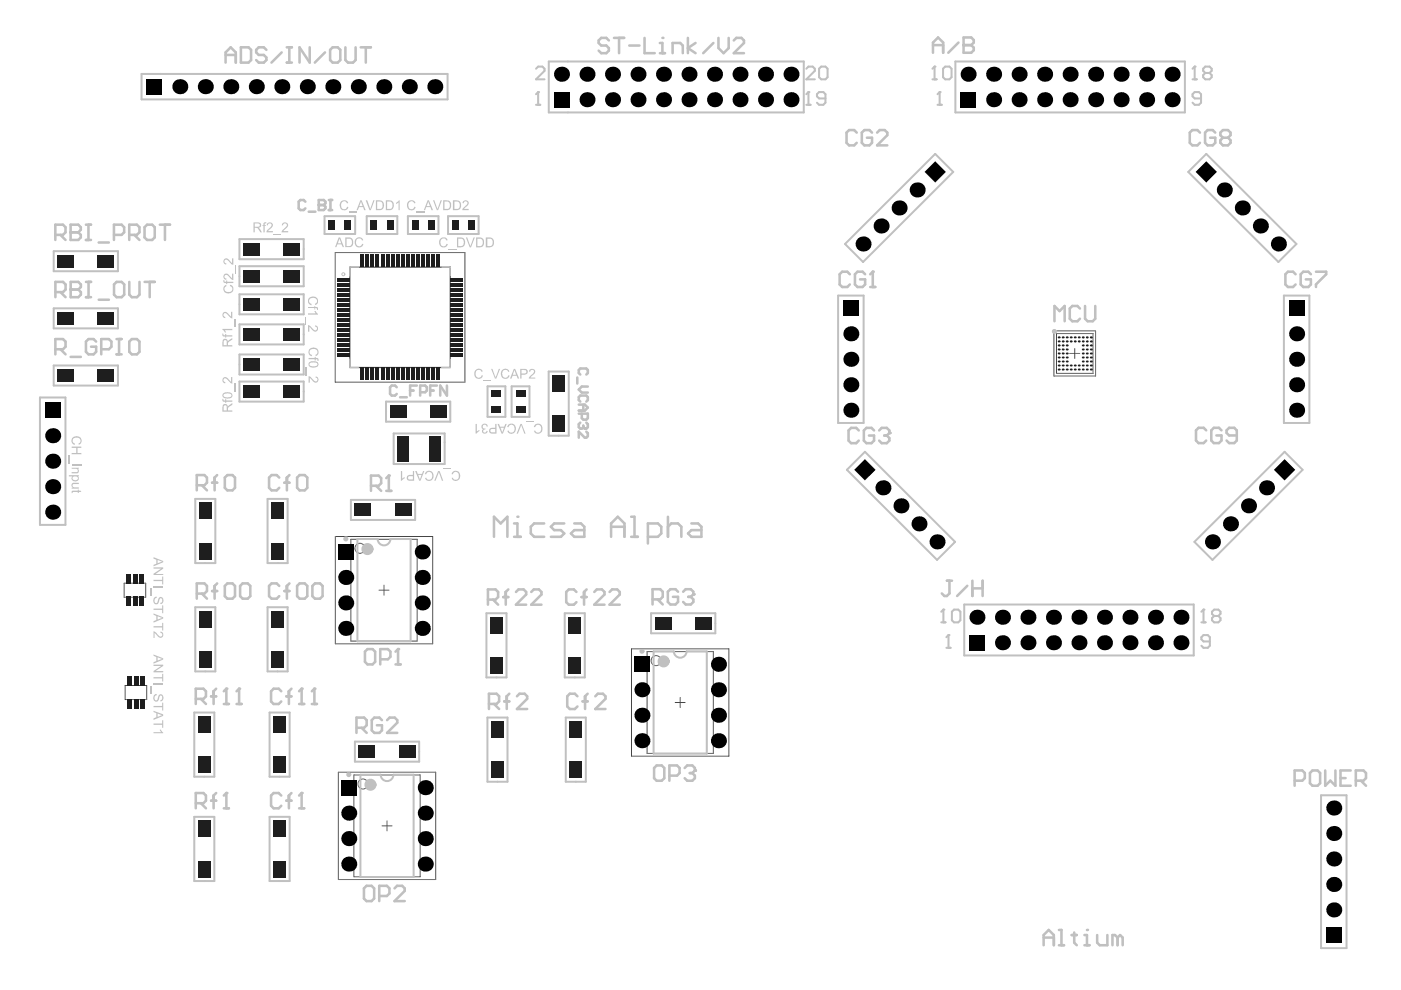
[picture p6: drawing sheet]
<svg xmlns="http://www.w3.org/2000/svg" width="297mm" height="210mm" viewBox="0 0 297 210" stroke-linecap="round" stroke-linejoin="round" font-family="sans-serif">
<g fill="none" stroke="#5a5a5a" stroke-width=".21">
<path d="M71.1 53.6h27.5v27.4h-27.5zM223.5 70.2h8.8v9.5h-8.8zM224 70.7h7.7v8.5h-7.7zM226.8 74.9h2.1M227.9 73.9v2.1M71.1 113.8h20.6v22.7h-20.6zM74.4 114.3h14v21.6h-14zM26.3 123.7h4.6v2.9h-4.6zM80.4 125.1h2.1M81.4 124.1v2.1M133.9 137.6h20.6v22.7h-20.6zM137.2 138.2h14v21.5h-14z"/>
<path d="M26.5 145.3h4.6v3h-4.6zM143.1 148.9h2.2M144.2 147.9v2.1M71.7 163.7h20.7v22.8h-20.7zM75 164.3h14.1v21.6h-14.1zM81 175.1h2.1M82.1 174v2.2"/>
<circle cx="76.3" cy="116.3" r="1.06"/>
<circle cx="139.1" cy="140.1" r="1.06"/>
<circle cx="76.9" cy="166.2" r="1.06"/>
</g>
<path d="M74.2 56.7h21.3v21.2h-21.3z" fill="none" stroke="#5a5a5a" stroke-width=".27"/>
<g fill="none" stroke="#c0c0c0" stroke-width=".43">
<path d="M30 15.7h64.9v5.4h-64.9zM114.1 19.5v2.7M116.3 13h54.1v10.8h-54.1zM202.6 13h48.6v10.8h-48.6zM113.6 22.2h.9M251.9 36.5l3.9-3.9 19.1 19.1-3.9 3.8zM11.4 53.3h13.6v4.2h-13.6zM50.8 50.7h13.6v4.3h-13.6zM50.8 56.4h13.6v4.3h-13.6zM68.8 45.8h6.5v3.8h-6.5zM77.7 45.8h6.5v3.8h-6.5zM86.5 45.8h6.5v3.8h-6.5z"/>
<path d="M95 45.8h6.5v3.8h-6.5zM179.2 51.7l19.1-19.1 3.8 3.9-19.1 19zM11.4 65.4h13.6v4.2h-13.6zM11.4 77.5h13.6v4.2h-13.6zM50.8 62.4h13.6v4.2h-13.6zM50.8 68.8h13.6v4.2h-13.6zM50.8 75.2h13.6v4.2h-13.6zM116.3 78.8h4.3v13.6h-4.3zM177.7 62.7h5.4v27h-5.4zM272.2 62.7h5.4v27h-5.4zM8.5 84.3h5.4v27h-5.4zM50.8 80.9h13.6v4.3h-13.6z"/>
<path d="M81.8 85.2h13.7v4.2h-13.7zM83.5 91.9h10.8v6.5h-10.8zM103.4 81.9h3.8v6.5h-3.8zM108.5 81.9h3.8v6.5h-3.8zM179.6 99.6l3.8-3.8 19.1 19.1-3.8 3.8zM41.4 105.8h4.3v13.6h-4.3zM56.7 105.8h4.3v13.6h-4.3zM74.4 106h13.6v4.2h-13.6zM80.1 114.3h-4.3v21.7h11.3v-21.7h-4.3M253.2 114.9l19.2-19.1 3.8 3.8-19.1 19.1zM41.4 128.7h4.3v13.7h-4.3zM56.7 128.7h4.3v13.7h-4.3z"/>
<path d="M103.1 130h4.3v13.6h-4.3zM119.7 130h4.3v13.6h-4.3zM138 130h13.7v4.3h-13.7zM142.9 138.1h-4.3v21.7h11.3v-21.7h-4.3M204.4 128.2h48.7v10.8h-48.7zM41.2 151.1h4.2v13.6h-4.2zM57.2 151.1h4.2v13.6h-4.2zM75.2 157.2h13.7v4.3h-13.7zM103.3 152.1h4.3v13.6h-4.3zM119.9 152.1h4.3v13.6h-4.3zM41.2 173.2h4.2v13.6h-4.2zM57.2 173.2h4.2v13.6h-4.2z"/>
<path d="M80.7 164.3h-4.3v21.7h11.3v-21.7h-4.3M280.1 168.6h5.4v32.4h-5.4z"/>
</g>
<path d="M76 56.7h-1.8v1.8M93.7 56.7h1.8v1.8M74.2 76.1v1.8h1.8M95.5 76.2v1.7h-1.8" fill="none" stroke="#c0c0c0" stroke-width=".27"/>
<circle cx="114.1" cy="19.5" r=".22" fill="#c0c0c0"/>
<path d="M113.6 14.6l.5-.5h.9l.4 .5v.4l-1.8 1.8h1.8M114.1 19.5l-.5 .5M200.6 137.4h.9M201.1 134.7v2.7" fill="none" stroke="#c0c0c0" stroke-width=".43"/>
<circle cx="201.1" cy="134.7" r=".22" fill="#c0c0c0"/>
<path d="M254.6 20.9h-1.3l-.5-.5v-.4l.5-.5h.9l.4 .5v1.8l-.4 .4h-.9l-.5-.4M201.1 134.7l-.5 .4" fill="none" stroke="#c0c0c0" stroke-width=".43"/>
<g fill="#c0c0c0">
<path d="M15.2 93l.5-.4 .7-.1a.92 .92 0 0 1 .9 .8 .92 .92 0 0 1-.6 1v-.3a.68 .68 0 0 0 .3-.8 .68 .68 0 0 0-.9-.4 .63 .63 0 0 0-.7 .5 .63 .63 0 0 0 .5 .7l-.2 .3-.4-.3-.2-.4z"/>
<path d="M15.2 94.7h2v.3h-.8v1h.8v.3h-2v-.3h1v-1h-1z"/>
<path d="M14.6 96.5h.2v1.7h-.2z"/>
</g>
<path d="M15.2 98.6h2" fill="none" stroke="#c0c0c0" stroke-width=".27"/>
<g fill="#c0c0c0">
<path d="M15.2 99.2h1.5v.2h-.2l.2 .4a.46 .46 0 0 1-.1 .5 .46 .46 0 0 1-.5 .1h-.9v-.3h.9a.36 .36 0 0 0 .4-.4 .36 .36 0 0 0-.5-.3h-.8z"/>
<path d="M15.2 102.5l.3-.1h1.2v.2h-.9a.38 .38 0 0 0-.4 .4 .38 .38 0 0 0 .5 .3h.8v.3h-1.5l.2-.3a.52 .52 0 0 1-.2-.8z"/>
<path d="M15.2 104.1l1.3-.1v-.2h.2v.2h.4l.1 .3h-.5v.2h-.2v-.2h-1l-.1 .2-.2 .1z"/>
<path d="M32.5 120.3h2.1v.3l-1.6 1.1h1.6v.2h-2.1v-.3l1.7-1h-1.7z"/>
<path d="M32.5 122.9h1.9v-.7h.2v1.7h-.2v-.7h-1.9z"/>
<path d="M14.6 100.7h2.1v.3h-.2l.2 .3a.74 .74 0 0 1-.8 .8 .74 .74 0 0 1-.7-.9l.2-.2h-.8zM15.5 101.1a.55 .55 0 0 0 .2 .7 .55 .55 0 0 0 .7-.2 .53 .53 0 0 0-.2-.6 .53 .53 0 0 0-.6 .1z"/>
<path d="M33.4 118.7v.7l1-.3zM32.5 118.1l2.1 .8v.3l-2.1 .9v-.3l.6-.3v-.8l-.6-.2z"/>
</g>
<path d="M32.5 124.4h2.1" fill="none" stroke="#c0c0c0" stroke-width=".27"/>
<g fill="#c0c0c0">
<path d="M32 124.7h.2v1.7h-.2z"/>
<path d="M32.6 126.8l.4-.3h.2l.1 .3a.59 .59 0 0 0-.5 .5 .59 .59 0 0 0 .3 .6l.3-.3 .1-.5a.59 .59 0 0 1 .8-.5 .59 .59 0 0 1 .4 .8l-.4 .6-.3 .1v-.3a.5 .5 0 0 0 .4-.5 .5 .5 0 0 0-.4-.5l-.3 .6a.64 .64 0 0 1-.7 .7 .64 .64 0 0 1-.5-.9z"/>
<path d="M32.5 129h1.9v-.7h.2v1.7h-.2v-.7h-1.9z"/>
<path d="M32.5 132.8h1.9v-.7h.2v1.6h-.2v-.7h-1.9z"/>
<path d="M32.5 133.9h.3l.6 .6a.53 .53 0 0 0 .5 .4 .53 .53 0 0 0 .5-.3l-.1-.4h-.3v-.3a.67 .67 0 0 1 .7 .6 .67 .67 0 0 1-.6 .7 .67 .67 0 0 1-.7-.4l-.6-.6v1.1h-.3z"/>
<path d="M32.5 140.9h2.1v.3l-1.6 1.1h1.6v.2h-2.1v-.2l1.7-1.1h-1.7z"/>
<path d="M32.5 143.6h1.9v-.7h.2v1.6h-.2v-.7h-1.9z"/>
<path d="M33.4 130.7v.7l1-.4zM32.5 130.1l2.1 .8v.2l-2.1 .9v-.3l.6-.2v-.9l-.6-.3z"/>
<path d="M33.4 139.4v.7l1-.4zM32.5 138.8l2.1 .8v.2l-2.1 .9v-.3l.6-.2v-.9l-.6-.3z"/>
</g>
<path d="M32.5 145h2.1" fill="none" stroke="#c0c0c0" stroke-width=".27"/>
<g fill="#c0c0c0">
<path d="M32 145.4h.2v1.6h-.2z"/>
<path d="M32.7 147.4l.5-.3 .1 .3a.55 .55 0 0 0-.5 .5 .55 .55 0 0 0 .4 .6l.2-.2 .2-.7a.57 .57 0 0 1 .7-.4 .57 .57 0 0 1 .4 .8v.1a.65 .65 0 0 1-.7 .6v-.3a.5 .5 0 0 0 .4-.5 .5 .5 0 0 0-.4-.4l-.3 .7a.62 .62 0 0 1-.8 .5 .62 .62 0 0 1-.4-.8z"/>
<path d="M32.5 149.7h1.9v-.7h.2v1.6h-.2v-.7h-1.9z"/>
<path d="M32.5 153.4h1.9v-.7h.2v1.6h-.2v-.6h-1.9z"/>
<path d="M32.5 155.2h1.7l-.4-.5h.3l.5 .8h-2.1z"/>
<path d="M33.4 151.3v.7l1-.4zM32.5 150.7l2.1 .8v.3l-2.1 .8v-.3l.6-.2v-.9l-.6-.2z"/>
</g>
<path d="M123 79.4l-.3-.3v-.6l.3-.4h1.3l.3 .4v.6l-.3 .3M122.4 80v1.3M122.7 87.7h1.9v1l-.3 .3h-.6l-.3-.3v-1M122.7 85.8h1.3l.6 .6-.6 .7h-1.3M123 85.1l-.3-.3v-.6l.3-.3h1.3l.3 .3v.6l-.3 .3M123.7 85.8v1.3M124.3 89.6l.3 .3v.7l-.3 .3h-.3M124.6 82h-1.2l-.7 .6 .7 .6h1.2" fill="none" stroke="#c0c0c0" stroke-width=".54"/>
<circle cx="124" cy="90.9" r=".27" fill="#c0c0c0"/>
<path d="M64.7 42.8l-.3-.4h-.7l-.4 .4v1.4l.4 .3h.7l.3-.3M65.5 44.9h1.4M67.6 42.4v2.1h1l.4-.3v-.4l-.4-.3h-1M123 89.6l-.3 .3v.7l.3 .3h.4l.3-.3M123.7 90.6l.3 .3M123.7 90.3v.3M124.3 91.5l.3 .3v.7l-.3 .3h-.3l-1.3-1.3v1.3" fill="none" stroke="#c0c0c0" stroke-width=".54"/>
<circle cx="67.6" cy="43.5" r=".27" fill="#c0c0c0"/>
<path d="M67.6 42.4h1l.4 .4v.3l-.4 .4h-1M69.7 42.4h.7M69.7 44.5h.7M70.1 42.4v2.1" fill="none" stroke="#c0c0c0" stroke-width=".54"/>
<path d="M199.6 132h.9M200 129.3v2.7" fill="none" stroke="#c0c0c0" stroke-width=".43"/>
<circle cx="200" cy="129.3" r=".22" fill="#c0c0c0"/>
<path d="M200 129.3l-.4 .4M201.8 129.7l.5-.4h.9l.4 .4v1.8l-.4 .5h-.9l-.5-.5zM254.7 132h.9M255.2 129.3v2.7" fill="none" stroke="#c0c0c0" stroke-width=".43"/>
<circle cx="255.2" cy="129.3" r=".22" fill="#c0c0c0"/>
<path d="M255.2 129.3l-.5 .4M257.4 130.6l-.4-.4v-.5l.4-.4h.9l.5 .4v.5l-.5 .4M257.4 130.6l-.4 .5v.4l.4 .5h.9l.5-.5v-.4l-.5-.5M257.4 130.6h.9" fill="none" stroke="#c0c0c0" stroke-width=".43"/>
<g fill="#c0c0c0">
<path d="M47.5 60.7l.5-.3v.3a.71 .71 0 0 0-.3 .9 .71 .71 0 0 0 1 .3 .63 .63 0 0 0 .6-.6 .63 .63 0 0 0-.6-.6l.1-.3 .3 .1 .4 .6a1.05 1.05 0 0 1-1.3 1.1 1.05 1.05 0 0 1-.7-1.5z"/>
<path d="M47.4 59.4h.2v.3h.4v-.2h.2v.2h1.3v.3h-1.3v.2l-.5-.2a.45 .45 0 0 1-.3-.6z"/>
<path d="M47.5 58.2l.2-.1a1.24 1.24 0 0 1 1.3 .8l.2 .1v-1h.3v1.4l-.6-.3-.3-.4a.49 .49 0 0 0-.6-.4 .49 .49 0 0 0-.4 .5l.2 .2h.2v.3l-.6-.3z"/>
<path d="M49.8 56.2h.2v1.7h-.2z"/>
<path d="M47.5 54.9a1.1 1.1 0 0 1 1.5 .7l.2 .2v-1h.3v1.3l-.5-.1-.4-.5a.5 .5 0 0 0-.5-.5 .5 .5 0 0 0-.5 .4v.3l.4 .2v.2l-.6-.4v-.4z"/>
<path d="M65.5 74.1l.4-.3 .7-.1a.92 .92 0 0 1 .9 .8 .92 .92 0 0 1-.6 1v-.3a.71 .71 0 0 0 .3-.9 .71 .71 0 0 0-1-.3 .63 .63 0 0 0-.6 .6 .63 .63 0 0 0 .6 .6l-.2 .3-.5-.4a.89 .89 0 0 1 0-1z"/>
<path d="M65.4 75.9h1.3v-.2l.5 .2a.45 .45 0 0 1 .3 .6h-.2v-.3h-.4v.2h-.2v-.2h-1.3z"/>
<path d="M64.8 78h.2v1.7h-.2z"/>
<path d="M65.4 79.8l.5 .1 .6 .7a.42 .42 0 0 0 .7 .1 .42 .42 0 0 0-.3-.6v-.3h.2l.3 .4a.66 .66 0 0 1-.3 .9 .66 .66 0 0 1-.9-.4l-.5-.6v1h-.3z"/>
<path d="M65.6 77.1a.68 .68 0 0 0 1 .6h.1a.46 .46 0 0 0 .6-.5 .46 .46 0 0 0-.7-.3h-.6zM65.6 76.8l.4-.2h.9a.66 .66 0 0 1 .6 .8 .66 .66 0 0 1-.8 .5h-.5a.85 .85 0 0 1-.8-.7z"/>
</g>
<path d="M171.4 19.5v2.7M171 22.2h.9" fill="none" stroke="#c0c0c0" stroke-width=".43"/>
<circle cx="171.4" cy="19.5" r=".22" fill="#c0c0c0"/>
<path d="M171 14.6l.4-.5h.9l.5 .5v.4l-1.8 1.8h1.8M171.4 19.5l-.4 .5M173.7 14.6l.4-.5h.9l.5 .5v1.8l-.5 .4h-.9l-.4-.4zM199.2 19.5v2.7M175 20.9h-1.3l-.5-.5v-.4l.5-.5h.9l.4 .5v1.8l-.4 .4h-.9l-.5-.4M198.8 22.2h.9" fill="none" stroke="#c0c0c0" stroke-width=".43"/>
<path d="M200.8 123.1h1M201.3 123.1v2.7l-.5 .6h-.6l-.5-.6M205.1 124.2l-2.2 2.2M206.2 123.1v3.3M206.2 124.7h2.1M208.3 123.1v3.3" fill="none" stroke="#c0c0c0" stroke-width=".54"/>
<circle cx="199.2" cy="19.5" r=".22" fill="#c0c0c0"/>
<path d="M197.7 16.8h.9M198.1 14.1v2.7M199.2 19.5l-.4 .5" fill="none" stroke="#c0c0c0" stroke-width=".43"/>
<circle cx="198.1" cy="14.1" r=".22" fill="#c0c0c0"/>
<path d="M198.1 14.1l-.4 .5M199.9 14.6l.5-.5h.9l.4 .5v1.8l-.4 .4h-.9l-.5-.4z" fill="none" stroke="#c0c0c0" stroke-width=".43"/>
<path d="M197.8 11.2v-2.2l1.1-1.1 1.1 1.1v2.2M197.8 9.6h2.2M203.2 9l-2.1 2.2M204.3 7.9v3.3h1.6l.6-.6v-.5l-.6-.5h-1.6" fill="none" stroke="#c0c0c0" stroke-width=".54"/>
<circle cx="204.3" cy="9.6" r=".27" fill="#c0c0c0"/>
<path d="M204.3 7.9h1.6l.6 .6v.5l-.6 .6h-1.6M254.4 28.1l-.5-.5h-1.1l-.5 .5v2.2l.5 .5h1.1l.5-.5M257.7 28.1l-.6-.5h-1.1l-.5 .5v2.2l.5 .5h1.1l.6-.5v-1.1h-1.1M259.3 29.2l-.6-.5v-.6l.6-.5h1.1l.5 .5v.6l-.5 .5M259.3 29.2l-.6 .5v.6l.6 .5h1.1l.5-.5v-.6l-.5-.5M259.3 29.2h1.1M255.7 91.2l-.5-.5h-1.1l-.5 .5v2.2l.5 .5h1.1l.5-.5M259 91.2l-.6-.5h-1l-.6 .5v2.2l.6 .5h1l.6-.5v-1.1h-1.1M262.2 92.3h-1.6l-.5-.5v-.6l.5-.5h1.1l.5 .5v2.2l-.5 .5h-1.1l-.5-.5" fill="none" stroke="#c0c0c0" stroke-width=".54"/>
<path d="M252.8 16.8h.9M253.3 14.1v2.7M256.5 136h-1.3l-.5-.4v-.5l.5-.4h.9l.4 .4v1.8l-.4 .5h-.9l-.5-.5" fill="none" stroke="#c0c0c0" stroke-width=".43"/>
<circle cx="253.3" cy="14.1" r=".22" fill="#c0c0c0"/>
<path d="M253.3 14.1l-.5 .5M255.5 15.5l-.4-.5v-.4l.4-.5h.9l.5 .5v.4l-.5 .5M255.5 15.5l-.4 .4v.5l.4 .4h.9l.5-.4v-.5l-.5-.4M255.5 15.5h.9" fill="none" stroke="#c0c0c0" stroke-width=".43"/>
<path d="M274.7 58.2l-.6-.6h-1l-.6 .6v2.1l.6 .6h1l.6-.6M277.9 58.2l-.5-.6h-1.1l-.5 .6v2.1l.5 .6h1.1l.5-.6v-1.1h-1M279 57.6h2.2v.6l-2.2 2.1v.6" fill="none" stroke="#c0c0c0" stroke-width=".54"/>
<g fill="#c0c0c0">
<path d="M47.1 70.7l.3 .1v.3h.3v-.3h.3v.3h1.3v.3h-1.3v.2h-.3v-.2h-.1a.42 .42 0 0 1-.5-.2 .42 .42 0 0 1 0-.5z"/>
<path d="M47.1 69.7h2.2v.3h-1.7l.4 .5h-.3z"/>
<path d="M49.6 67.6h.2v1.6h-.2z"/>
<path d="M47.3 66.3l.2-.1a.97 .97 0 0 1 1.2 .6l.3 .3v-1h.3v1.4l-.5-.2-.7-.7a.4 .4 0 0 0-.7 0 .4 .4 0 0 0 .4 .6l-.1 .3-.1-.1a.76 .76 0 0 1-.3-1.1z"/>
<path d="M47.1 84.5l.3 .1v.3h.3v-.3h.3v.3h1.3v.3h-1.3v.2l-.5-.2a.45 .45 0 0 1-.4-.7z"/>
<path d="M49.6 81.3h.2v1.8h-.2z"/>
<path d="M47.3 80.1h.1a.93 .93 0 0 1 1.3 .5l.3 .4v-1.1h.3v1.4l-.5-.2-.7-.7a.4 .4 0 0 0-.7 0 .4 .4 0 0 0 .4 .6l-.1 .3-.1-.1a.76 .76 0 0 1-.3-1.1z"/>
<path d="M65.4 63.4l.7-.5 .9 .1 .4 .5v.7l-.5 .5-.1-.3a.68 .68 0 0 0 .3-.9 .68 .68 0 0 0-.9-.3 .62 .62 0 0 0-.7 .6 .62 .62 0 0 0 .6 .6l-.2 .3-.5-.4z"/>
<path d="M65.3 65.1h1.4v-.2h.1v.2h.2a.45 .45 0 0 1 .4 .6h-.2v-.3l-.2-.1h-.2v.3h-.1v-.3h-1.4z"/>
<path d="M65.3 66.4h1.6l-.2-.3 .2-.1 .5 .7h-2.1z"/>
<path d="M64.8 67.2h.1v1.7h-.1z"/>
<path d="M65.3 68.9l.4 .2 .4 .4a.62 .62 0 0 0 .5 .5 .62 .62 0 0 0 .6-.2v-.4l-.4-.2v-.2h.1a.67 .67 0 0 1 .3 1.1 .67 .67 0 0 1-1.1-.2l-.5-.6v1h-.3z"/>
<path d="M47.5 72.2l-.1 1h.7v-.6a.36 .36 0 0 0-.2-.4 .36 .36 0 0 0-.4 0zM47.3 72.1a.59 .59 0 0 1 .6-.3 .59 .59 0 0 1 .4 .6l1-.7v.3l-1 .7v.5h1v.3h-2.2z"/>
<path d="M47.5 86l-.1 1h.7v-.6a.35 .35 0 0 0-.2-.4 .35 .35 0 0 0-.4 0zM47.3 85.9a.61 .61 0 0 1 .6-.2 .61 .61 0 0 1 .4 .5l1-.7v.3l-1 .7v.5h1v.3h-2.2z"/>
<path d="M47.5 83.6a.5 .5 0 0 0 0 .5 .5 .5 0 0 0 .6 .2h.3a.48 .48 0 0 0 .5-.2 .48 .48 0 0 0 .1-.5l-.6-.2zM47.3 83.5l.4-.3h.6a.7 .7 0 0 1 1 .6 .7 .7 0 0 1-1 .7h-.5a.65 .65 0 0 1-.5-1z"/>
</g>
<path d="M77.9 137.6h1.1l.5 .6v2.1l-.5 .6h-1.1l-.5-.6v-2.1zM80.6 139.8h1.6l.6-.6v-1l-.6-.6h-1.6v3.3M84.4 137.6v3.3M83.9 140.9h1M77.2 188.4l.5-.6h1.1l.5 .6v2.1l-.5 .6h-1.1l-.5-.6zM80.4 190h1.6l.6-.6v-1l-.6-.6h-1.6v3.3M83.6 188.4l.6-.6h1.1l.5 .6v.5l-2.2 2.2h2.2" fill="none" stroke="#c0c0c0" stroke-width=".54"/>
<circle cx="84.4" cy="137.6" r=".27" fill="#c0c0c0"/>
<path d="M78.7 103h1.6l.5-.5v-1.1l-.5-.6h-1.6v3.3M79.7 103l1.1 1.1M81.9 104.1h1.1M82.4 100.8v3.3M84.4 137.6l-.5 .6" fill="none" stroke="#c0c0c0" stroke-width=".54"/>
<circle cx="82.4" cy="100.8" r=".27" fill="#c0c0c0"/>
<path d="M82.4 100.8l-.5 .6" fill="none" stroke="#c0c0c0" stroke-width=".54"/>
<g fill="#c0c0c0">
<path d="M95.9 100.1l.4-.3 .7 .1 .3 .2 .3 .7-.2 .8a.94 .94 0 0 1-1.6-.3h.2a.7 .7 0 0 0 1 .3 .7 .7 0 0 0 .3-.9l-.1-.2a.6 .6 0 0 0-.6-.5 .6 .6 0 0 0-.6 .6l-.2-.1z"/>
<path d="M94 99.3h1.6v.1h-1.6z"/>
<path d="M92.9 99.9h.3l.8 2h-.3l-.7-1.8-.7 1.8h-.2z"/>
<path d="M90.2 100.1l.5-.3 .9 .2 .3 .6v.8l-.3 .3a.9 .9 0 0 1-1.5-.4h.3a.69 .69 0 0 0 1 .3 .69 .69 0 0 0 .2-1v-.2a.65 .65 0 0 0-.7-.4 .65 .65 0 0 0-.6 .6l-.2-.1z"/>
<path d="M85 99.9h.3v1.6l.5-.3v.2l-.6 .5h-.2z"/>
<path d="M88.7 100.7l.3 1 .4-1zM88 99.9h.3l.3 .6h.9l.2-.6h.3l-.8 2h-.3z"/>
<path d="M86.6 101.1a.34 .34 0 0 0-.1 .4 .34 .34 0 0 0 .4 .2h.6v-.7zM86.3 100.9l.5-.2h.7v-.8h.3v2h-1.1a.63 .63 0 0 1-.4-1z"/>
</g>
<path d="M84.1 82.1l-.3-.4h-.7l-.4 .4v1.4l.4 .4h.7l.3-.4M84.8 84.2h1.4M87 82.8h.7M88.4 81.7h-1.4v2.2M89.1 83.2h1l.4-.4v-.7l-.4-.4h-1v2.2M91.2 82.8h.7M92.6 81.7h-1.4v2.2M94.8 81.7v2.2l-1.5-2.2v2.2" fill="none" stroke="#c0c0c0" stroke-width=".54"/>
<g fill="#c0c0c0">
<path d="M55.9 47.3l.3-.2 .3 .1-.1 .2h-.3v.4h.3v.1h-.3v1.4h-.2v-1.4h-.3v-.1h.3z"/>
<path d="M56.6 47.4l.4-.2a.69 .69 0 0 1 .9 .5 .69 .69 0 0 1-.6 .8l-.5 .5h1.1v.3h-1.4l.2-.5 .4-.5a.5 .5 0 0 0 .5-.4 .5 .5 0 0 0-.4-.5l-.4 .1v.3h-.2z"/>
<path d="M58 49.6h1.6v.2h-1.6z"/>
<path d="M59.9 47.3l.3-.1 .7 .1a.9 .9 0 0 1-.5 1.4l-.3 .3h1v.3h-1.4l.2-.5 .4-.4a.55 .55 0 0 0 .5-.4 .55 .55 0 0 0-.3-.6h-.3l-.2 .4h-.3z"/>
<path d="M86.5 42.8l.5-.3a.76 .76 0 0 1 1.1 .6h-.3a.69 .69 0 0 0-1-.3 .69 .69 0 0 0-.2 1 .63 .63 0 0 0 .6 .6 .63 .63 0 0 0 .7-.6l.2 .2-.3 .5-.5 .1-.6-.1-.4-.7z"/>
<path d="M88.2 44.9h1.7v.3h-1.7z"/>
<path d="M91.8 42.5h.3l.6 1.8 .7-1.8h.3l-.8 2.1h-.3z"/>
<path d="M98.2 42.7l.5-.2a.65 .65 0 0 1 .7 .4 .65 .65 0 0 1-.4 .8l-.7 .6h1.1v.3h-1.4l.2-.5 .5-.5a.51 .51 0 0 0 .4-.3 .51 .51 0 0 0-.2-.6l-.5 .1-.1 .3h-.2z"/>
<path d="M72.2 42.8l.4-.3h.6l.5 .2 .2 .4h-.3a.71 .71 0 0 0-1-.3 .71 .71 0 0 0-.3 1 .63 .63 0 0 0 .7 .5 .63 .63 0 0 0 .6-.5l.3 .2-.4 .5-.5 .1-.6-.1-.4-.8z"/>
<path d="M74 44.9h1.6v.3h-1.6z"/>
<path d="M77.5 42.5h.4l.6 1.8 .7-1.8h.2l-.8 2.1h-.3z"/>
<path d="M84 43l.7-.5v2.1h-.2v-1.7l-.5 .4z"/>
<path d="M54 47.4v.7h.6a.36 .36 0 0 0 .5-.3 .36 .36 0 0 0-.4-.4zM53.7 47.2h1.1a.57 .57 0 0 1 .6 .6 .57 .57 0 0 1-.6 .5l.3 .2 .4 .8h-.3l-.5-.9-.4-.1h-.3v1h-.3z"/>
<path d="M90.8 42.7l-.3 1h.7zM90.7 42.5h.2l.9 2.1h-.3l-.2-.7h-1l-.2 .7h-.2z"/>
<path d="M94.2 42.7v1.6h.7a.83 .83 0 0 0 .5-.8 .83 .83 0 0 0-.7-.8zM94 42.5h1.1l.4 .4 .1 1-.3 .6-1.3 .1z"/>
<path d="M96.3 42.7v1.6l.9-.1 .3-.6a.7 .7 0 0 0-.7-.9zM96 42.5h1.2l.3 .2 .3 .5v.7l-.4 .6-1.4 .1z"/>
<path d="M76.5 42.7l-.3 1h.7zM76.4 42.5h.3l.8 2.1h-.3l-.2-.7h-.9l-.2 .7h-.3z"/>
<path d="M80 42.7v1.6h.8l.3-.5a.74 .74 0 0 0-.6-1.1zM79.7 42.5h1.1l.4 .2 .2 .7-.2 .9-.5 .3h-1z"/>
<path d="M82.1 42.7v1.6h.5a.8 .8 0 0 0 .6-.5 .8 .8 0 0 0-.2-.9l-.2-.2zM81.8 42.5h1.1l.5 .4 .1 1-.4 .6-1.3 .1z"/>
</g>
<g fill="none" stroke="#c0c0c0" stroke-width=".54">
<path d="M11.7 74.1h1.7l.5-.6v-1.1l-.5-.5h-1.7v3.2M12.8 74.1l1.1 1M15 75.7h2.1M20.4 72.4l-.6-.5h-1l-.6 .5v2.2l.6 .5h1l.6-.5v-1.1h-1.1M21.5 74.1h1.6l.5-.6v-1.1l-.5-.5h-1.6v3.2M24.7 71.9h1.1M24.7 75.1h1.1M25.2 71.9v3.2M27.4 72.4l.6-.5h1l.6 .5v2.2l-.6 .5h-1l-.6-.5zM41.5 170.3h1.6l.6-.5v-1.1l-.6-.6h-1.6v3.3M42.6 170.3l1.1 1.1M44.7 169.8h1.1"/>
<path d="M45.8 168.1l-.5 .6v2.7M47.5 171.4h1M48 168.1v3.3"/>
</g>
<circle cx="48" cy="168.1" r=".27" fill="#c0c0c0"/>
<path d="M48 168.1l-.5 .6M59.6 168.7l-.5-.6h-1.1l-.5 .6v2.1l.5 .6h1.1l.5-.6M60.7 169.8h1.1M61.8 168.1l-.5 .6v2.7M63.4 171.4h1.1M64 168.1v3.3" fill="none" stroke="#c0c0c0" stroke-width=".54"/>
<circle cx="64" cy="168.1" r=".27" fill="#c0c0c0"/>
<path d="M41.5 148.2h1.6l.6-.6v-1l-.6-.6h-1.6v3.3M42.6 148.2l1.1 1.1M44.7 147.6h1.1M45.8 146l-.5 .6v2.7M47.5 149.3h1M48 146v3.3M75.6 154.3h1.6l.5-.5v-1.1l-.5-.6h-1.6v3.3M76.7 154.3l1 1.1M81 152.7l-.6-.6h-1l-.6 .6v2.1l.6 .6h1l.6-.6v-1h-1.1M82.1 152.7l.5-.6h1.1l.5 .6v.5l-2.1 2.2h2.1M64 168.1l-.6 .6" fill="none" stroke="#c0c0c0" stroke-width=".54"/>
<circle cx="48" cy="146" r=".27" fill="#c0c0c0"/>
<path d="M48 146l-.5 .6M50.2 149.3h1M50.7 146v3.3" fill="none" stroke="#c0c0c0" stroke-width=".54"/>
<circle cx="50.7" cy="146" r=".27" fill="#c0c0c0"/>
<path d="M50.7 146l-.5 .6M59.6 146.6l-.5-.6h-1.1l-.5 .6v2.1l.5 .6h1.1l.5-.6M60.7 147.6h1.1M61.8 146l-.5 .6v2.7M63.4 149.3h1.1M64 146v3.3" fill="none" stroke="#c0c0c0" stroke-width=".54"/>
<circle cx="64" cy="146" r=".27" fill="#c0c0c0"/>
<path d="M64 146l-.6 .6M66.1 149.3h1.1M66.7 146v3.3" fill="none" stroke="#c0c0c0" stroke-width=".54"/>
<circle cx="66.7" cy="146" r=".27" fill="#c0c0c0"/>
<path d="M41.7 125.9h1.6l.6-.6v-1.1l-.6-.5h-1.6v3.2M42.8 125.9l1.1 1M45 125.3h1M46 123.7l-.5 .5v2.7M48.2 123.7h1.1l.5 .5v2.2l-.5 .5h-1.1l-.5-.5v-2.2zM51.4 123.7h1.1l.6 .5v2.2l-.6 .5h-1.1l-.5-.5v-2.2zM59.2 124.2l-.5-.5h-1.1l-.6 .5v2.2l.6 .5h1.1l.5-.5M60.3 125.3h1.1M61.4 123.7l-.6 .5v2.7M63 124.2l.5-.5h1.1l.6 .5v2.2l-.6 .5h-1.1l-.5-.5zM66.2 124.2l.6-.5h1.1l.5 .5v2.2l-.5 .5h-1.1l-.6-.5zM66.7 146l-.6 .6" fill="none" stroke="#c0c0c0" stroke-width=".54"/>
<g fill="#c0c0c0">
<path d="M75.3 50.8h.1a.9 .9 0 0 1 .8-.5 .9 .9 0 0 1 .8 .6l-.3 .1a.67 .67 0 0 0-.9-.4 .67 .67 0 0 0-.3 .9 .66 .66 0 0 0 .5 .7 .66 .66 0 0 0 .8-.5h.2l-.2 .5-.8 .3a1.19 1.19 0 0 1-.7-1.7z"/>
<path d="M72 50.6l-.4 1h.7zM71.8 50.3h.3l.8 2.1h-.2l-.3-.6h-.9l-.2 .6h-.3z"/>
<path d="M73.5 50.6v1.6h.5a.79 .79 0 0 0 .6-.8 .79 .79 0 0 0-.6-.8zM73.2 50.3l1.2 .2a1.04 1.04 0 0 1 .5 1.1 1.04 1.04 0 0 1-1 .8h-.7z"/>
</g>
<g fill="none" stroke="#c0c0c0" stroke-width=".54">
<path d="M47.8 13.3v-2.2l1.1-1.1 1.1 1.1v2.2M47.8 11.7h2.2M51.1 10h1.6l.5 .6v2.1l-.5 .6h-1.6zM56.5 10.6l-.6-.6h-1l-.6 .6v.5l.6 .6h1l.6 .5v.5l-.6 .6h-1l-.6-.6M59.7 11.1l-2.1 2.2M60.8 13.3h1.1M60.8 10h1.1M61.3 10v3.3M65.7 10v3.3l-2.2-3.3v3.3M68.9 11.1l-2.2 2.2M70.5 10h1.1l.6 .6v2.1l-.6 .6h-1.1l-.5-.6v-2.1zM73.2 10v2.7l.6 .6h1.1l.5-.6v-2.7"/>
<path d="M76.5 10h2.1M77.6 10v3.3M139.2 162.3h1.1l.5 .5v2.2l-.5 .5h-1.1l-.5-.5v-2.2zM141.9 164.5h1.6l.6-.6v-1.1l-.6-.5h-1.6v3.2M145.2 162.8l.5-.5h1.1l.5 .5v.6"/>
</g>
<circle cx="147.3" cy="163.4" r=".27" fill="#c0c0c0"/>
<g fill="none" stroke="#c0c0c0" stroke-width=".54">
<path d="M138.4 127.1h1.6l.5-.6v-1l-.5-.6h-1.6v3.3M139.4 127.1l1.1 1.1M143.8 125.5l-.6-.6h-1.1l-.5 .6v2.1l.5 .6h1.1l.6-.6v-1.1h-1.1M144.8 125.5l.6-.6h1.1l.5 .6v.5M103.7 149.2h1.6l.5-.5v-1.1l-.5-.5h-1.6v3.2M104.7 149.2l1.1 1.1M106.9 148.7h1.1M108 147.1l-.6 .5v2.7M109.6 147.6l.5-.5h1.1l.6 .5v.6l-2.2 2.1h2.2M122.4 147.6l-.5-.5h-1.1l-.5 .5v2.2l.5 .5h1.1l.5-.5M123.5 148.7h1.1M124.6 147.1l-.6 .5v2.7"/>
<path d="M126.2 147.6l.6-.5h1l.6 .5v.6l-2.2 2.1h2.2M146.2 163.9h.6M146.8 163.9l.5 .6v.5l-.5 .5h-1.1l-.5-.5M147.3 163.4l-.5 .5"/>
</g>
<circle cx="147" cy="126" r=".27" fill="#c0c0c0"/>
<g fill="none" stroke="#c0c0c0" stroke-width=".54">
<path d="M129.1 8.6l-.5-.6h-1.1l-.6 .6v.5l.6 .6h1.1l.5 .5v.5l-.5 .6h-1.1l-.6-.6M130.2 8h2.1M131.3 8v3.3M133.4 9.7h2.2M136.7 8v3.3h2.1M139.9 11.3h1.1M139.9 9.1h.5v2.2M103.4 127.1h1.7l.5-.5v-1.1l-.5-.5h-1.7v3.2M104.5 127.1l1.1 1.1M106.7 126.6h1.1M107.8 125l-.6 .5v2.7M109.4 125.5l.5-.5h1.1l.6 .5v.6l-2.2 2.1h2.2"/>
<path d="M112.6 125.5l.6-.5h1.1l.5 .5v.6l-2.2 2.1h2.2M122.2 125.5l-.5-.5h-1.1l-.5 .5v2.2l.5 .5h1.1l.5-.5M123.3 126.6h1.1M124.4 125l-.6 .5v2.7M126 125.5l.5-.5h1.1l.6 .5v.6l-2.2 2.1h2.2M129.2 125.5l.6-.5h1.1l.5 .5v.6l-2.2 2.1h2.2M145.9 126.5h.6M146.5 126.5l.5 .6v.5l-.5 .6h-1.1l-.6-.6M147 126l-.5 .5"/>
</g>
<circle cx="140.4" cy="8" r=".27" fill="#c0c0c0"/>
<g fill="none" stroke="#c0c0c0" stroke-width=".54">
<path d="M142.6 11.3v-2.2h1.6l.6 .6v1.6M145.8 8v3.3M147.5 9.1l-1.7 1.1 1.7 1.1M151.3 9.1l-2.2 2.2M152.3 8v2.2l1.1 1.1 1.1-1.1v-2.2M155.6 8.6l.5-.6h1.1l.5 .6v.5l-2.1 2.2h2.1M221.3 198.8h2.1M224.5 197.2h.6v3.2M227.2 198.3h1.1M227.8 197.7v2.2l.5 .5M229.9 198.3h.6v2.1M221.3 200.4v-2.1l1.1-1.1 1 1.1v2.1"/>
<path d="M224.5 200.4h1.1M229.9 200.4h1.1"/>
</g>
<circle cx="230.5" cy="197.2" r=".27" fill="#c0c0c0"/>
<path d="M182.1 91.3l-.6-.6h-1l-.6 .6v2.1l.6 .6h1l.6-.6M185.3 91.3l-.5-.6h-1.1l-.5 .6v2.1l.5 .6h1.1l.5-.6v-1.1h-1.1M186.4 91.3l.5-.6h1.1l.6 .6v.5M232.6 198.3v1.6l.6 .5h1.6v-2.1M236.9 198.8l-.5-.5h-.5v2.1M236.9 198.8v1.6M236.9 198.8l.6-.5 .5 .5v1.6" fill="none" stroke="#c0c0c0" stroke-width=".54"/>
<circle cx="188.6" cy="91.8" r=".27" fill="#c0c0c0"/>
<path d="M180.2 58.2l-.6-.6h-1l-.6 .6v2.1l.6 .6h1l.6-.6M183.4 58.2l-.5-.6h-1.1l-.5 .6v2.1l.5 .6h1.1l.5-.6v-1.1h-1.1M185 57.6v3.3M184.5 60.9h1.1M187.5 92.3h.5M188 92.3l.6 .6v.5l-.6 .6h-1.1l-.5-.6M188.6 91.8l-.6 .5" fill="none" stroke="#c0c0c0" stroke-width=".54"/>
<circle cx="185" cy="57.6" r=".27" fill="#c0c0c0"/>
<g fill="none" stroke="#c0c0c0" stroke-width=".54">
<path d="M181.6 28.1l-.5-.5h-1.1l-.5 .5v2.2l.5 .5h1.1l.5-.5M184.9 28.1l-.6-.5h-1l-.6 .5v2.2l.6 .5h1l.6-.5v-1.1h-1.1M186 28.1l.5-.5h1.1l.5 .5v.6l-2.1 2.1h2.1M185 57.6l-.5 .6M223.6 68.1v-3.2l1 1.1 1.1-1.1v3.2M229 65.4l-.6-.5h-1l-.6 .5v2.2l.6 .5h1l.6-.5M230.1 64.9v2.7l.5 .5h1.1l.5-.5v-2.7M41.7 102.9h1.6l.6-.6v-1l-.6-.6h-1.6v3.3M42.8 102.9l1.1 1.1M45 102.3h1M46 100.7l-.5 .6v2.7M47.7 101.3l.5-.6h1.1l.5 .6v2.1l-.5 .6h-1.1l-.5-.6z"/>
<path d="M59.2 101.3l-.5-.6h-1.1l-.6 .6v2.1l.6 .6h1.1l.5-.6M60.3 102.3h1.1M61.4 100.7l-.6 .6v2.7M63 101.3l.5-.6h1.1l.6 .6v2.1l-.6 .6h-1.1l-.5-.6zM104.7 113.8v-4.2l1.5 1.4 1.4-1.4v4.2M109 113.8h1.4M109 111h.7v2.8M274.5 165.5h1.6l.5-.5v-1.1l-.5-.5h-1.6v3.2M278.3 163.4h1.1l.5 .5v2.2l-.5 .5h-1.1l-.6-.5v-2.2zM281 163.4v3.2l1.1-1.1 1 1.1v-3.2M284.2 165h1.1M286.4 163.4h-2.2v3.2h2.2"/>
<path d="M287.5 165.5h1.6l.5-.5v-1.1l-.5-.5h-1.6v3.2M288.5 165.5l1.1 1.1"/>
</g>
<circle cx="109.7" cy="109.6" r=".27" fill="#c0c0c0"/>
<path d="M115.4 111h-2.2l-.7 .7v1.4l.7 .7h2.2M119.6 111h-2.1l-.7 .7 .7 .7h1.4l.7 .7-.7 .7h-2.1M121.8 111h1.4l.7 .7v2.1h-2.1l-.7-.7 .7-.7h2.1M129.6 113.8v-2.8l1.4-1.4 1.4 1.4v2.8M129.6 111.7h2.8M133.8 113.8h1.4M133.8 109.6h.7v4.2M137.4 113.8h2.1l.7-.7v-1.4l-.7-.7h-2.1v4.2M141.6 111.7l.7-.7h1.4l.8 .7v2.1M141.6 109.6v4.2M146.6 111h1.4l.7 .7v2.1h-2.1l-.7-.7 .7-.7h2.1" fill="none" stroke="#c0c0c0" stroke-width=".54"/>
<g fill="#c0c0c0">
<path d="M113.4 90.1l.4-.3 .8 .1 .3 .5 .1 .5a.92 .92 0 0 1-.7 1 .92 .92 0 0 1-1.1-.6h.3a.68 .68 0 0 0 .9 .4 .68 .68 0 0 0 .3-1v-.3a.65 .65 0 0 0-.7-.4 .65 .65 0 0 0-.6 .6l-.2-.1z"/>
<path d="M111.4 89.3h1.7v.2h-1.7z"/>
<path d="M110.4 89.9h.2l.8 2h-.2l-.7-1.8-.7 1.8h-.3z"/>
<path d="M107.8 90l.4-.2 .6 .1 .4 .3 .2 .4-.1 .9-.6 .4-.4 .1-.4-.2-.3-.4 .3-.1a.67 .67 0 0 0 .9 .3 .67 .67 0 0 0 .3-.9 .62 .62 0 0 0-.6-.7 .62 .62 0 0 0-.7 .6l-.3-.1z"/>
<path d="M102.1 90.2l.1-.1a.68 .68 0 0 1 .7-.3 .68 .68 0 0 1 .5 .6h-.2a.43 .43 0 0 0-.6-.3 .43 .43 0 0 0-.3 .5 .43 .43 0 0 0 .6 .3v.2a.37 .37 0 0 0-.5 .3 .37 .37 0 0 0 .4 .4 .37 .37 0 0 0 .4-.5l.2 .1a.56 .56 0 0 1-.8 .5 .56 .56 0 0 1-.1-.9 .53 .53 0 0 1-.4-.8z"/>
<path d="M100.8 89.9h.3v1.6l.5-.3v.2l-.6 .5h-.2z"/>
<path d="M100.7 78.5l.5-.3h.4l.7 .4v.2l-.2 .1a.69 .69 0 0 0-1-.3 .69 .69 0 0 0-.2 1l.1 .2a.65 .65 0 0 0 .6 .3 .65 .65 0 0 0 .5-.5l.3 .1-.4 .5-.7 .1-.5-.2-.2-.5z"/>
<path d="M102.5 80.7h1.6v.2h-1.6z"/>
<path d="M104.1 78.2h.3l.7 1.9 .7-1.9h.2l-.8 2.1h-.3z"/>
<path d="M106.3 78.6h.1a.96 .96 0 0 1 1.6 .2h-.2a.7 .7 0 0 0-1-.3 .7 .7 0 0 0-.3 1 .62 .62 0 0 0 .6 .6 .62 .62 0 0 0 .7-.5h.2l-.2 .5a1 1 0 0 1-1.3 0 1 1 0 0 1-.2-1.3z"/>
<path d="M112.3 78.4l.7-.2 .4 .3v.6l-.9 1h1v.2h-1.4l.1-.4 .6-.5a.52 .52 0 0 0 .4-.4 .52 .52 0 0 0-.3-.6h-.2l-.3 .4h-.3z"/>
<path d="M106.1 90.7l.4 1 .3-1zM105.5 89.9h.3l.2 .6h.9l.3-.6h.2l-.8 2h-.2z"/>
<path d="M104 91.1a.37 .37 0 0 0 0 .4 .37 .37 0 0 0 .4 .2h.6v-.7zM103.8 90.9l.4-.2h.8v-.8h.3v2h-1a.62 .62 0 0 1-.6-.3 .62 .62 0 0 1 .1-.7z"/>
<path d="M109.1 78.4l-.4 1.1h.7zM108.9 78.2h.3l.9 2.1h-.3l-.3-.6h-.8l-.2 .6h-.4z"/>
<path d="M110.6 78.4v.8h.6a.38 .38 0 0 0 .4-.4 .38 .38 0 0 0-.4-.4zM110.3 78.2h1a.63 .63 0 0 1 .6 .7 .63 .63 0 0 1-.8 .6h-.5v.8h-.3z"/>
</g>
<path d="M15 59.8v3.2h1.6l.5-.5v-.6l-.5-.5h-1.6M11.7 61.9h1.7l.5-.5v-1.1l-.5-.5h-1.7v3.2M12.8 61.9l1.1 1.1" fill="none" stroke="#c0c0c0" stroke-width=".54"/>
<circle cx="15" cy="61.4" r=".27" fill="#c0c0c0"/>
<path d="M11.7 49.8h1.6l.6-.5v-1.1l-.6-.6h-1.6v3.3M12.8 49.8l1.1 1.1M15 47.6v3.3h1.6l.5-.6v-.5l-.5-.5h-1.6M15 59.8h1.6l.5 .5v.6l-.5 .5h-1.6M18.2 59.8h1.1M18.8 59.8v3.2M27.4 59.8v2.7l.6 .5h1l.6-.5v-2.7M30.7 59.8h2.1M31.7 59.8v3.2M18.2 63h1.1M20.9 63.6h2.2M24.2 60.3l.5-.5h1.1l.5 .5v2.2l-.5 .5h-1.1l-.5-.5z" fill="none" stroke="#c0c0c0" stroke-width=".54"/>
<circle cx="15" cy="49.3" r=".27" fill="#c0c0c0"/>
<path d="M15 47.6h1.6l.5 .6v.5l-.5 .6h-1.6M18.2 47.6h1.1M18.2 50.9h1.1M18.8 47.6v3.3M20.9 51.4h2.2M24.2 49.8h1.6l.5-.5v-1.1l-.5-.6h-1.6v3.3M27.4 49.8h1.6l.6-.5v-1.1l-.6-.6h-1.6v3.3M28.5 49.8l1.1 1.1M30.6 48.2l.6-.6h1.1l.5 .6v2.1l-.5 .6h-1.1l-.6-.6zM33.9 47.6h2.1M35 47.6v3.3" fill="none" stroke="#c0c0c0" stroke-width=".54"/>
<g fill="#c0c0c0">
<path d="M93.2 50.8h.1a.89 .89 0 0 1 .8-.5 .89 .89 0 0 1 .8 .6h-.3a.68 .68 0 0 0-.9-.2 .68 .68 0 0 0-.3 .9 .62 .62 0 0 0 .6 .6 .62 .62 0 0 0 .7-.5h.2l-.2 .5-.6 .3a1.11 1.11 0 0 1-.9-1.7z"/>
<path d="M95 52.8h1.7v.2h-1.7z"/>
<path d="M98.8 50.3h.3l.6 1.9 .7-1.9h.3l-.8 2.2h-.3z"/>
<path d="M97.2 50.6v1.6h.4a.79 .79 0 0 0 .7-.8 .79 .79 0 0 0-.7-.8zM96.9 50.3h.9a1.06 1.06 0 0 1 .8 1.1 1.06 1.06 0 0 1-1 1.1h-.7z"/>
<path d="M101.2 50.6v1.6l.9-.1 .2-.6a.7 .7 0 0 0-.6-.9zM100.9 50.3h.9a1.07 1.07 0 0 1 .8 1.1 1.07 1.07 0 0 1-.9 1.1h-.8z"/>
<path d="M103.3 50.6v1.6h.6a.8 .8 0 0 0 .6-.8 .8 .8 0 0 0-.7-.8zM103 50.3h1a1.09 1.09 0 0 1 .7 1.1 1.09 1.09 0 0 1-.7 1l-1 .1z"/>
</g>
<circle cx="72.8" cy="58.1" r=".32" fill="none" stroke="#c0c0c0" stroke-width=".21"/>
<g fill="none" stroke="#c0c0c0" stroke-width=".53">
<circle cx="223.5" cy="70.3" r=".27"/>
<circle cx="73.3" cy="114.3" r=".27"/>
<circle cx="136.1" cy="138.1" r=".27"/>
<circle cx="73.9" cy="164.2" r=".27"/>
</g>
<g fill="none" stroke="#c0c0c0" stroke-width="1.3">
<circle cx="77.9" cy="116.4" r=".64"/>
<circle cx="140.7" cy="140.2" r=".64"/>
<circle cx="78.5" cy="166.4" r=".64"/>
</g>
<path d="M80.1 114.3a1.35 1.35 0 0 0 1.3 1.3 1.35 1.35 0 0 0 1.4-1.3M142.9 138.1a1.35 1.35 0 0 0 1.3 1.4 1.35 1.35 0 0 0 1.4-1.4M80.7 164.3a1.35 1.35 0 0 0 1.4 1.3 1.35 1.35 0 0 0 1.3-1.3" fill="none" stroke="#c0c0c0" stroke-width=".43"/>
<g fill="#000">
<circle cx="38.1" cy="18.4" r="1.6"/>
<circle cx="43.5" cy="18.4" r="1.6"/>
<circle cx="48.9" cy="18.4" r="1.6"/>
<circle cx="54.3" cy="18.4" r="1.6"/>
<circle cx="59.7" cy="18.4" r="1.6"/>
<circle cx="65.2" cy="18.4" r="1.6"/>
<circle cx="70.6" cy="18.4" r="1.6"/>
<circle cx="76" cy="18.4" r="1.6"/>
<circle cx="81.4" cy="18.4" r="1.6"/>
<circle cx="86.8" cy="18.4" r="1.6"/>
<circle cx="92.2" cy="18.4" r="1.6"/>
<circle cx="119.1" cy="15.7" r="1.6"/>
<circle cx="124.5" cy="15.7" r="1.6"/>
<circle cx="129.9" cy="15.7" r="1.6"/>
<circle cx="135.3" cy="15.7" r="1.6"/>
<circle cx="140.7" cy="15.7" r="1.6"/>
<circle cx="146.1" cy="15.7" r="1.6"/>
<circle cx="151.5" cy="15.7" r="1.6"/>
<circle cx="156.9" cy="15.7" r="1.6"/>
<circle cx="162.3" cy="15.7" r="1.6"/>
<circle cx="167.7" cy="15.7" r="1.6"/>
<circle cx="205.3" cy="15.7" r="1.6"/>
<circle cx="210.7" cy="15.7" r="1.6"/>
<circle cx="216.1" cy="15.7" r="1.6"/>
<circle cx="221.5" cy="15.7" r="1.6"/>
<circle cx="226.9" cy="15.7" r="1.6"/>
<circle cx="232.3" cy="15.7" r="1.6"/>
<circle cx="237.7" cy="15.7" r="1.6"/>
<circle cx="243.1" cy="15.7" r="1.6"/>
<circle cx="248.5" cy="15.7" r="1.6"/>
<circle cx="124.5" cy="21.1" r="1.6"/>
<circle cx="129.9" cy="21.1" r="1.6"/>
<circle cx="135.3" cy="21.1" r="1.6"/>
<circle cx="140.7" cy="21.1" r="1.6"/>
<circle cx="146.1" cy="21.1" r="1.6"/>
<circle cx="151.5" cy="21.1" r="1.6"/>
<circle cx="156.9" cy="21.1" r="1.6"/>
<circle cx="162.3" cy="21.1" r="1.6"/>
<circle cx="167.7" cy="21.1" r="1.6"/>
<circle cx="210.7" cy="21.1" r="1.6"/>
<circle cx="216.1" cy="21.1" r="1.6"/>
<circle cx="221.5" cy="21.1" r="1.6"/>
<circle cx="226.9" cy="21.1" r="1.6"/>
<circle cx="232.3" cy="21.1" r="1.6"/>
<circle cx="237.7" cy="21.1" r="1.6"/>
<circle cx="243.1" cy="21.1" r="1.6"/>
<circle cx="248.5" cy="21.1" r="1.6"/>
<circle cx="183" cy="51.7" r="1.6"/>
<circle cx="186.8" cy="47.9" r="1.6"/>
<circle cx="190.6" cy="44.1" r="1.6"/>
<circle cx="194.5" cy="40.3" r="1.6"/>
<circle cx="259.6" cy="40.3" r="1.6"/>
<circle cx="263.4" cy="44.1" r="1.6"/>
<circle cx="267.2" cy="47.9" r="1.6"/>
<circle cx="271" cy="51.7" r="1.6"/>
<circle cx="180.4" cy="70.8" r="1.6"/>
<circle cx="180.4" cy="76.2" r="1.6"/>
<circle cx="274.9" cy="76.2" r="1.6"/>
<circle cx="274.9" cy="70.8" r="1.6"/>
<circle cx="11.2" cy="97.8" r="1.6"/>
<circle cx="11.2" cy="92.4" r="1.6"/>
<circle cx="180.4" cy="87" r="1.6"/>
<circle cx="180.4" cy="81.6" r="1.6"/>
<circle cx="274.9" cy="87" r="1.6"/>
<circle cx="274.9" cy="81.6" r="1.6"/>
<circle cx="11.2" cy="108.6" r="1.6"/>
<circle cx="11.2" cy="103.2" r="1.6"/>
<circle cx="89.5" cy="117" r="1.6"/>
<circle cx="187.2" cy="103.4" r="1.6"/>
<circle cx="191" cy="107.3" r="1.6"/>
<circle cx="194.9" cy="111.1" r="1.6"/>
<circle cx="198.7" cy="114.9" r="1.6"/>
<circle cx="257.1" cy="114.9" r="1.6"/>
<circle cx="260.9" cy="111.1" r="1.6"/>
<circle cx="264.7" cy="107.3" r="1.6"/>
<circle cx="268.5" cy="103.4" r="1.6"/>
<circle cx="73.3" cy="127.8" r="1.6"/>
<circle cx="73.3" cy="133.2" r="1.6"/>
<circle cx="73.3" cy="122.4" r="1.6"/>
<circle cx="89.5" cy="133.2" r="1.6"/>
<circle cx="89.5" cy="127.8" r="1.6"/>
<circle cx="89.5" cy="122.4" r="1.6"/>
<circle cx="207.1" cy="130.9" r="1.6"/>
<circle cx="212.5" cy="130.9" r="1.6"/>
<circle cx="212.5" cy="136.3" r="1.6"/>
<circle cx="217.9" cy="130.9" r="1.6"/>
<circle cx="217.9" cy="136.3" r="1.6"/>
<circle cx="223.4" cy="136.3" r="1.6"/>
<circle cx="223.4" cy="130.9" r="1.6"/>
<circle cx="228.8" cy="136.3" r="1.6"/>
<circle cx="228.8" cy="130.9" r="1.6"/>
<circle cx="234.2" cy="130.9" r="1.6"/>
<circle cx="234.2" cy="136.3" r="1.6"/>
<circle cx="239.6" cy="136.3" r="1.6"/>
<circle cx="239.6" cy="130.9" r="1.6"/>
<circle cx="245" cy="130.9" r="1.6"/>
<circle cx="245" cy="136.3" r="1.6"/>
<circle cx="250.4" cy="130.9" r="1.6"/>
<circle cx="250.4" cy="136.3" r="1.6"/>
<circle cx="136.1" cy="146.2" r="1.6"/>
<circle cx="136.1" cy="157.1" r="1.6"/>
<circle cx="136.1" cy="151.6" r="1.6"/>
<circle cx="152.3" cy="146.2" r="1.6"/>
<circle cx="152.3" cy="151.6" r="1.6"/>
<circle cx="152.3" cy="157.1" r="1.6"/>
<circle cx="152.3" cy="140.8" r="1.6"/>
<circle cx="73.9" cy="172.4" r="1.6"/>
<circle cx="73.9" cy="177.8" r="1.6"/>
<circle cx="90.2" cy="177.8" r="1.6"/>
<circle cx="90.2" cy="167" r="1.6"/>
<circle cx="90.2" cy="172.4" r="1.6"/>
<circle cx="282.8" cy="176.7" r="1.6"/>
<circle cx="282.8" cy="171.3" r="1.6"/>
<circle cx="73.9" cy="183.2" r="1.6"/>
<circle cx="90.2" cy="183.2" r="1.6"/>
<circle cx="282.8" cy="182.1" r="1.6"/>
<circle cx="282.8" cy="192.9" r="1.6"/>
<circle cx="282.8" cy="187.5" r="1.6"/>
</g>
<g fill="#000">
<path d="M31.1 16.8h3.2v3.2h-3.2z" fill-rule="evenodd"/>
<path d="M117.5 19.5h3.1v3.2h-3.1z" fill-rule="evenodd"/>
<path d="M203.7 19.5h3.2v3.2h-3.2z" fill-rule="evenodd"/>
<path d="M196 36.5l2.3-2.3 2.2 2.3-2.2 2.2z" fill-rule="evenodd"/>
<path d="M253.5 36.5l2.3-2.3 2.2 2.3-2.2 2.2z" fill-rule="evenodd"/>
<path d="M178.8 63.8h3.2v3.2h-3.2z" fill-rule="evenodd"/>
<path d="M273.3 63.8h3.2v3.2h-3.2z" fill-rule="evenodd"/>
<path d="M9.6 85.4h3.2v3.2h-3.2z" fill-rule="evenodd"/>
<path d="M181.1 99.6l2.3-2.2 2.2 2.2-2.2 2.3z" fill-rule="evenodd"/>
<path d="M270.1 99.6l2.3-2.2 2.2 2.2-2.2 2.3z" fill-rule="evenodd"/>
<path d="M71.7 115.4h3.2v3.2h-3.2z" fill-rule="evenodd"/>
<path d="M134.5 139.3h3.2v3.1h-3.2z" fill-rule="evenodd"/>
<path d="M205.5 134.7h3.2v3.2h-3.2z" fill-rule="evenodd"/>
<path d="M72.4 165.4h3.1v3.2h-3.1z" fill-rule="evenodd"/>
<path d="M281.2 196.7h3.2v3.2h-3.2z" fill-rule="evenodd"/>
</g>
<g fill="#1e1e1e">
<path d="M69.7 46.8h1.3v1.9h-1.3z" fill-rule="evenodd"/>
<path d="M78.7 46.8h1.2v1.9h-1.2z" fill-rule="evenodd"/>
<path d="M82.7 86h3.4v2.6h-3.4z" fill-rule="evenodd"/>
<path d="M87.4 46.8h1.3v1.9h-1.3z" fill-rule="evenodd"/>
<path d="M95.9 46.8h1.3v1.9h-1.3z" fill-rule="evenodd"/>
<path d="M104.3 86.2h1.9v1.3h-1.9z" fill-rule="evenodd"/>
<path d="M104.3 82.8h1.9v1.3h-1.9z" fill-rule="evenodd"/>
<path d="M109.4 86.2h1.9v1.3h-1.9z" fill-rule="evenodd"/>
<path d="M109.4 82.8h1.9v1.3h-1.9z" fill-rule="evenodd"/>
<path d="M27 143.5h.9v1.9h-.9z" fill-rule="evenodd"/>
<path d="M28.4 143.5h.9v1.9h-.9z" fill-rule="evenodd"/>
<path d="M27 148.2h.9v1.9h-.9z" fill-rule="evenodd"/>
<path d="M28.4 148.2h.9v1.9h-.9z" fill-rule="evenodd"/>
<path d="M26.8 126.5h.9v1.9h-.9z" fill-rule="evenodd"/>
<path d="M28.2 126.5h.9v1.9h-.9z" fill-rule="evenodd"/>
<path d="M57.6 129.6h2.5v3.4h-2.5z" fill-rule="evenodd"/>
<path d="M57.6 115.1h2.5v3.4h-2.5z" fill-rule="evenodd"/>
<path d="M57.6 106.6h2.5v3.4h-2.5z" fill-rule="evenodd"/>
<path d="M76.5 77.9h.7v2.7h-.7z" fill-rule="evenodd"/>
<path d="M76.5 54h.7v2.7h-.7z" fill-rule="evenodd"/>
<path d="M78.7 77.9h.6v2.7h-.6z" fill-rule="evenodd"/>
<path d="M79.7 77.9h.7v2.7h-.7z" fill-rule="evenodd"/>
<path d="M80.8 77.9h.6v2.7h-.6z" fill-rule="evenodd"/>
<path d="M80.8 54h.6v2.7h-.6z" fill-rule="evenodd"/>
<path d="M79.7 54h.7v2.7h-.7z" fill-rule="evenodd"/>
<path d="M78.7 54h.6v2.7h-.6z" fill-rule="evenodd"/>
<path d="M82.9 77.9h.6v2.7h-.6z" fill-rule="evenodd"/>
<path d="M84 77.9h.6v2.7h-.6z" fill-rule="evenodd"/>
<path d="M85 77.9h.7v2.7h-.7z" fill-rule="evenodd"/>
<path d="M85 54h.7v2.7h-.7z" fill-rule="evenodd"/>
<path d="M84 54h.6v2.7h-.6z" fill-rule="evenodd"/>
<path d="M82.9 54h.6v2.7h-.6z" fill-rule="evenodd"/>
<path d="M87.2 77.9h.6v2.7h-.6z" fill-rule="evenodd"/>
<path d="M88.2 77.9h.7v2.7h-.7z" fill-rule="evenodd"/>
<path d="M89.3 77.9h.6v2.7h-.6z" fill-rule="evenodd"/>
<path d="M89.3 54h.6v2.7h-.6z" fill-rule="evenodd"/>
<path d="M88.2 54h.7v2.7h-.7z" fill-rule="evenodd"/>
<path d="M87.2 54h.6v2.7h-.6z" fill-rule="evenodd"/>
<path d="M91.4 77.9h.7v2.7h-.7z" fill-rule="evenodd"/>
<path d="M92.5 77.9h.6v2.7h-.6z" fill-rule="evenodd"/>
<path d="M92.5 54h.6v2.7h-.6z" fill-rule="evenodd"/>
<path d="M91.4 54h.7v2.7h-.7z" fill-rule="evenodd"/>
<path d="M138.9 130.9h3.4v2.5h-3.4z" fill-rule="evenodd"/>
<path d="M26.8 121.8h.9v1.9h-.9z" fill-rule="evenodd"/>
<path d="M28.2 121.8h.9v1.9h-.9z" fill-rule="evenodd"/>
<path d="M57.6 138.1h2.5v3.4h-2.5z" fill-rule="evenodd"/>
<path d="M51.6 81.7h3.4v2.6h-3.4z" fill-rule="evenodd"/>
<path d="M51.6 51.6h3.4v2.5h-3.4z" fill-rule="evenodd"/>
<path d="M60.1 81.7h3.4v2.6h-3.4z" fill-rule="evenodd"/>
<path d="M71.5 72.8h2.7v.7h-2.7z" fill-rule="evenodd"/>
<path d="M71.5 73.9h2.7v.6h-2.7z" fill-rule="evenodd"/>
<path d="M71.5 74.9h2.7v.7h-2.7z" fill-rule="evenodd"/>
<path d="M71.5 68.6h2.7v.6h-2.7z" fill-rule="evenodd"/>
<path d="M71.5 69.6h2.7v.7h-2.7z" fill-rule="evenodd"/>
<path d="M71.5 70.7h2.7v.6h-2.7z" fill-rule="evenodd"/>
<path d="M71.5 64.3h2.7v.6h-2.7z" fill-rule="evenodd"/>
<path d="M71.5 65.4h2.7v.6h-2.7z" fill-rule="evenodd"/>
<path d="M71.5 66.4h2.7v.7h-2.7z" fill-rule="evenodd"/>
<path d="M71.5 60.1h2.7v.6h-2.7z" fill-rule="evenodd"/>
<path d="M71.5 61.1h2.7v.7h-2.7z" fill-rule="evenodd"/>
<path d="M71.5 62.2h2.7v.6h-2.7z" fill-rule="evenodd"/>
<path d="M60.1 51.6h3.4v2.5h-3.4z" fill-rule="evenodd"/>
<path d="M73.1 46.8h1.3v1.9h-1.3z" fill-rule="evenodd"/>
<path d="M83.8 106.8h3.4v2.6h-3.4z" fill-rule="evenodd"/>
<path d="M82.1 46.8h1.2v1.9h-1.2z" fill-rule="evenodd"/>
<path d="M90.8 46.8h1.3v1.9h-1.3z" fill-rule="evenodd"/>
<path d="M95.5 74.9h2.7v.7h-2.7z" fill-rule="evenodd"/>
<path d="M95.5 73.9h2.7v.6h-2.7z" fill-rule="evenodd"/>
<path d="M95.5 72.8h2.7v.7h-2.7z" fill-rule="evenodd"/>
<path d="M95.5 70.7h2.7v.6h-2.7z" fill-rule="evenodd"/>
<path d="M95.5 69.6h2.7v.7h-2.7z" fill-rule="evenodd"/>
<path d="M95.5 68.6h2.7v.6h-2.7z" fill-rule="evenodd"/>
<path d="M95.5 66.4h2.7v.7h-2.7z" fill-rule="evenodd"/>
<path d="M95.5 65.4h2.7v.6h-2.7z" fill-rule="evenodd"/>
<path d="M95.5 64.3h2.7v.6h-2.7z" fill-rule="evenodd"/>
<path d="M95.5 62.2h2.7v.6h-2.7z" fill-rule="evenodd"/>
<path d="M95.5 61.1h2.7v.7h-2.7z" fill-rule="evenodd"/>
<path d="M95.5 60.1h2.7v.6h-2.7z" fill-rule="evenodd"/>
<path d="M99.3 46.8h1.3v1.9h-1.3z" fill-rule="evenodd"/>
<path d="M12.2 78.3h3.4v2.6h-3.4z" fill-rule="evenodd"/>
<path d="M12.2 66.2h3.4v2.6h-3.4z" fill-rule="evenodd"/>
<path d="M12.2 54.1h3.4v2.6h-3.4z" fill-rule="evenodd"/>
<path d="M29.8 143.5h.9v1.9h-.9z" fill-rule="evenodd"/>
<path d="M29.8 148.2h.9v1.9h-.9z" fill-rule="evenodd"/>
<path d="M29.6 126.5h.8v1.9h-.8z" fill-rule="evenodd"/>
<path d="M42 182.5h2.6v3.5h-2.6z" fill-rule="evenodd"/>
<path d="M42 174h2.6v3.4h-2.6z" fill-rule="evenodd"/>
<path d="M42 160.4h2.6v3.4h-2.6z" fill-rule="evenodd"/>
<path d="M42 151.9h2.6v3.4h-2.6z" fill-rule="evenodd"/>
<path d="M42.3 129.6h2.5v3.4h-2.5z" fill-rule="evenodd"/>
<path d="M42.3 115.1h2.5v3.4h-2.5z" fill-rule="evenodd"/>
<path d="M42.3 106.6h2.5v3.4h-2.5z" fill-rule="evenodd"/>
<path d="M51.6 76h3.4v2.6h-3.4z" fill-rule="evenodd"/>
<path d="M51.6 63.2h3.4v2.6h-3.4z" fill-rule="evenodd"/>
<path d="M51.6 57.3h3.4v2.5h-3.4z" fill-rule="evenodd"/>
<path d="M71.5 71.8h2.7v.6h-2.7z" fill-rule="evenodd"/>
<path d="M60.1 76h3.4v2.6h-3.4z" fill-rule="evenodd"/>
<path d="M71.5 59h2.7v.6h-2.7z" fill-rule="evenodd"/>
<path d="M71.5 63.2h2.7v.7h-2.7z" fill-rule="evenodd"/>
<path d="M71.5 67.5h2.7v.6h-2.7z" fill-rule="evenodd"/>
<path d="M60.1 63.2h3.4v2.6h-3.4z" fill-rule="evenodd"/>
<path d="M60.1 57.3h3.4v2.5h-3.4z" fill-rule="evenodd"/>
<path d="M84.6 158.1h3.4v2.5h-3.4z" fill-rule="evenodd"/>
<path d="M84.3 92.5h2.3v5.3h-2.3z" fill-rule="evenodd"/>
<path d="M77.6 77.9h.6v2.7h-.6z" fill-rule="evenodd"/>
<path d="M81.8 77.9h.7v2.7h-.7z" fill-rule="evenodd"/>
<path d="M86.1 77.9h.6v2.7h-.6z" fill-rule="evenodd"/>
<path d="M90.4 77.9h.6v2.7h-.6z" fill-rule="evenodd"/>
<path d="M90.4 54h.6v2.7h-.6z" fill-rule="evenodd"/>
<path d="M86.1 54h.6v2.7h-.6z" fill-rule="evenodd"/>
<path d="M81.8 54h.7v2.7h-.7z" fill-rule="evenodd"/>
<path d="M77.6 54h.6v2.7h-.6z" fill-rule="evenodd"/>
<path d="M104.2 161.5h2.5v3.4h-2.5z" fill-rule="evenodd"/>
<path d="M104 139.4h2.5v3.4h-2.5z" fill-rule="evenodd"/>
<path d="M104 130.9h2.5v3.4h-2.5z" fill-rule="evenodd"/>
<path d="M95.5 71.8h2.7v.6h-2.7z" fill-rule="evenodd"/>
<path d="M95.5 67.5h2.7v.6h-2.7z" fill-rule="evenodd"/>
<path d="M95.5 63.2h2.7v.7h-2.7z" fill-rule="evenodd"/>
<path d="M95.5 59h2.7v.6h-2.7z" fill-rule="evenodd"/>
<path d="M120.8 161.5h2.6v3.4h-2.6z" fill-rule="evenodd"/>
<path d="M120.6 139.4h2.5v3.4h-2.5z" fill-rule="evenodd"/>
<path d="M120.6 130.9h2.5v3.4h-2.5z" fill-rule="evenodd"/>
<path d="M117.2 88.1h2.5v3.4h-2.5z" fill-rule="evenodd"/>
<path d="M117.2 79.6h2.5v3.4h-2.5z" fill-rule="evenodd"/>
<path d="M147.4 130.9h3.4v2.5h-3.4z" fill-rule="evenodd"/>
<path d="M29.6 121.8h.8v1.9h-.8z" fill-rule="evenodd"/>
<path d="M42.3 138.1h2.5v3.4h-2.5z" fill-rule="evenodd"/>
<path d="M51.6 69.6h3.4v2.6h-3.4z" fill-rule="evenodd"/>
<path d="M60.1 69.6h3.4v2.6h-3.4z" fill-rule="evenodd"/>
<path d="M104.2 153h2.5v3.4h-2.5z" fill-rule="evenodd"/>
<path d="M120.8 153h2.6v3.4h-2.6z" fill-rule="evenodd"/>
<path d="M75.2 106.8h3.5v2.6h-3.5z" fill-rule="evenodd"/>
<path d="M91.2 86h3.4v2.6h-3.4z" fill-rule="evenodd"/>
<path d="M20.8 78.3h3.4v2.6h-3.4z" fill-rule="evenodd"/>
<path d="M20.8 66.2h3.4v2.6h-3.4z" fill-rule="evenodd"/>
<path d="M20.8 54.1h3.4v2.6h-3.4z" fill-rule="evenodd"/>
<path d="M58 182.5h2.6v3.4h-2.6z" fill-rule="evenodd"/>
<path d="M58 174h2.6v3.4h-2.6z" fill-rule="evenodd"/>
<path d="M58 160.4h2.6v3.4h-2.6z" fill-rule="evenodd"/>
<path d="M76.1 158.1h3.4v2.5h-3.4z" fill-rule="evenodd"/>
<path d="M58 151.9h2.6v3.4h-2.6z" fill-rule="evenodd"/>
<path d="M91.1 92.5h2.3v5.3h-2.3z" fill-rule="evenodd"/>
</g>
<g fill="#1e1e1e">
<circle cx="224.5" cy="78.3" r=".21"/>
<circle cx="224.5" cy="77.5" r=".21"/>
<circle cx="224.5" cy="75.8" r=".21"/>
<circle cx="224.5" cy="74.9" r=".21"/>
<circle cx="224.5" cy="74.1" r=".21"/>
<circle cx="224.5" cy="73.2" r=".21"/>
<circle cx="224.5" cy="72.4" r=".21"/>
<circle cx="228.7" cy="78.3" r=".21"/>
<circle cx="227.9" cy="78.3" r=".21"/>
<circle cx="227" cy="78.3" r=".21"/>
<circle cx="226.2" cy="78.3" r=".21"/>
<circle cx="228.7" cy="77.5" r=".21"/>
<circle cx="227.9" cy="77.5" r=".21"/>
<circle cx="227" cy="77.5" r=".21"/>
<circle cx="226.2" cy="77.5" r=".21"/>
<circle cx="226.2" cy="75.8" r=".21"/>
<circle cx="226.2" cy="74.9" r=".21"/>
<circle cx="226.2" cy="74.1" r=".21"/>
<circle cx="226.2" cy="73.2" r=".21"/>
<circle cx="228.7" cy="72.4" r=".21"/>
<circle cx="227.9" cy="72.4" r=".21"/>
<circle cx="227" cy="72.4" r=".21"/>
<circle cx="226.2" cy="72.4" r=".21"/>
<circle cx="231.3" cy="78.3" r=".21"/>
<circle cx="230.4" cy="78.3" r=".21"/>
<circle cx="231.3" cy="77.5" r=".21"/>
<circle cx="230.4" cy="77.5" r=".21"/>
<circle cx="231.3" cy="75.8" r=".21"/>
<circle cx="230.4" cy="75.8" r=".21"/>
<circle cx="231.3" cy="74.9" r=".21"/>
<circle cx="230.4" cy="74.9" r=".21"/>
<circle cx="231.3" cy="74.1" r=".21"/>
<circle cx="230.4" cy="74.1" r=".21"/>
<circle cx="231.3" cy="73.2" r=".21"/>
<circle cx="230.4" cy="73.2" r=".21"/>
<circle cx="231.3" cy="72.4" r=".21"/>
<circle cx="230.4" cy="72.4" r=".21"/>
<circle cx="224.5" cy="76.6" r=".21"/>
<circle cx="224.5" cy="71.5" r=".21"/>
<circle cx="226.2" cy="76.6" r=".21"/>
<circle cx="228.7" cy="71.5" r=".21"/>
<circle cx="227.9" cy="71.5" r=".21"/>
<circle cx="227" cy="71.5" r=".21"/>
<circle cx="226.2" cy="71.5" r=".21"/>
<circle cx="231.3" cy="76.6" r=".21"/>
<circle cx="230.4" cy="76.6" r=".21"/>
<circle cx="231.3" cy="71.5" r=".21"/>
<circle cx="230.4" cy="71.5" r=".21"/>
<circle cx="229.6" cy="78.3" r=".21"/>
<circle cx="225.3" cy="78.3" r=".21"/>
<circle cx="229.6" cy="77.5" r=".21"/>
<circle cx="225.3" cy="77.5" r=".21"/>
<circle cx="229.6" cy="75.8" r=".21"/>
<circle cx="225.3" cy="75.8" r=".21"/>
<circle cx="229.6" cy="74.9" r=".21"/>
<circle cx="225.3" cy="74.9" r=".21"/>
<circle cx="229.6" cy="74.1" r=".21"/>
<circle cx="225.3" cy="74.1" r=".21"/>
<circle cx="229.6" cy="73.2" r=".21"/>
<circle cx="225.3" cy="73.2" r=".21"/>
<circle cx="229.6" cy="72.4" r=".21"/>
<circle cx="225.3" cy="72.4" r=".21"/>
<circle cx="229.6" cy="76.6" r=".21"/>
<circle cx="225.3" cy="76.6" r=".21"/>
<circle cx="229.6" cy="71.5" r=".21"/>
<circle cx="225.3" cy="71.5" r=".21"/>
</g>
</svg>
